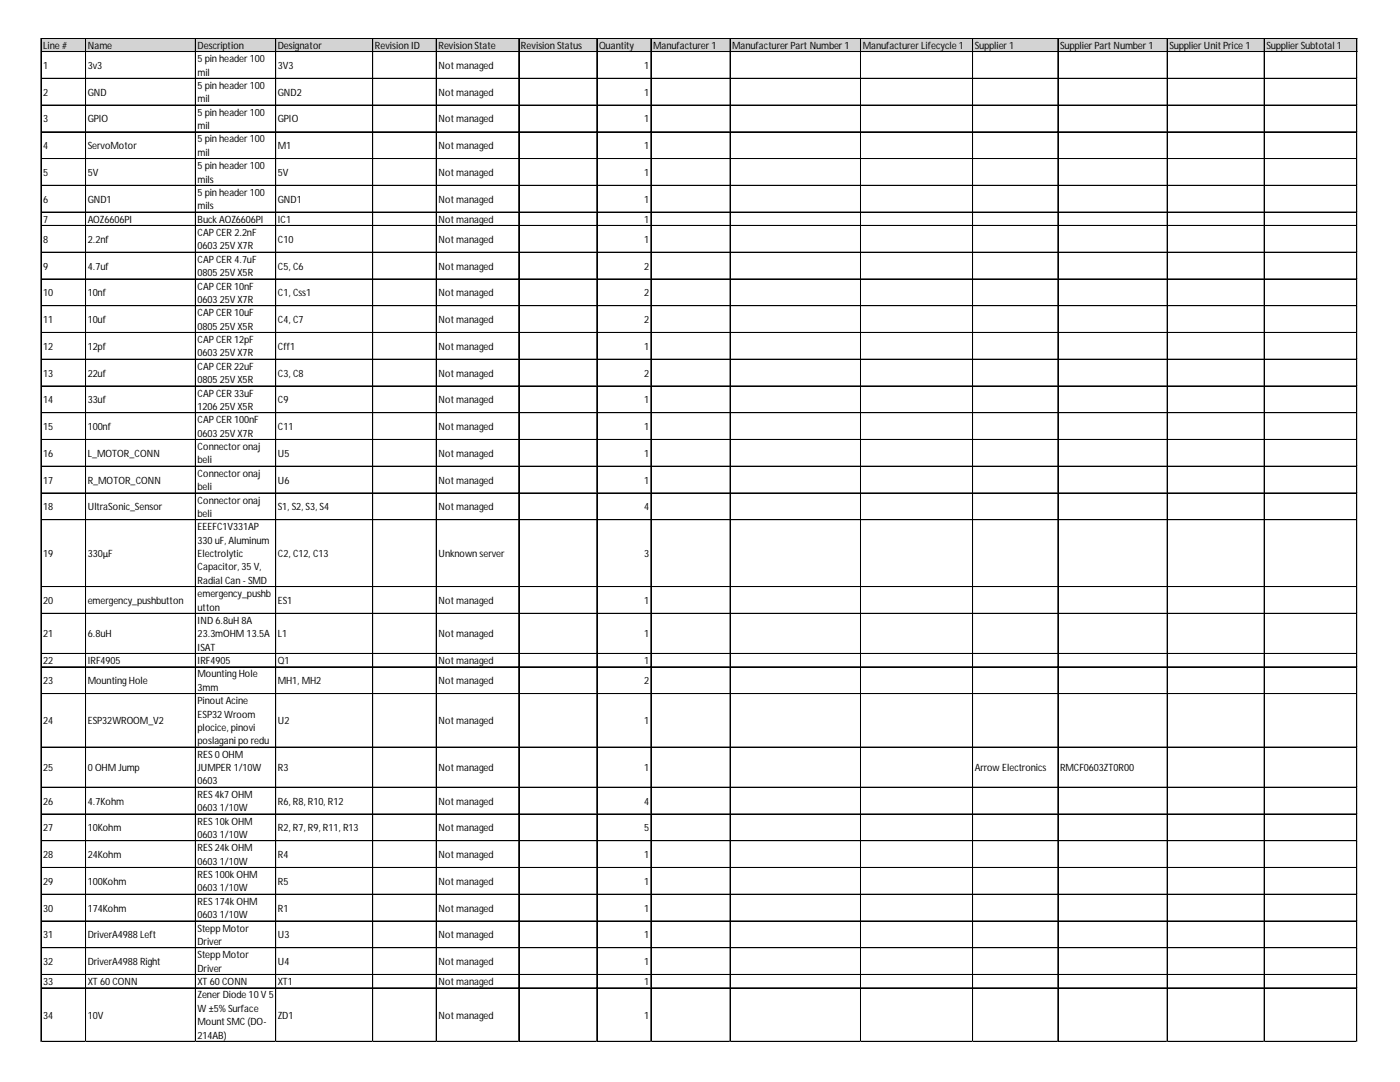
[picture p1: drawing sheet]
<svg xmlns="http://www.w3.org/2000/svg" width="279mm" height="216mm" viewBox="0 0 279 216" stroke-linecap="round" stroke-linejoin="round" font-family="sans-serif">
<defs><g id="words">
<g font-size="2">
<text x="8.6" y="9.7">Line #</text>
<text x="17.5" y="9.7">Name</text>
<text x="39.4" y="9.7">Description</text>
<text x="55.5" y="9.7">Designator</text>
<text x="74.8" y="9.7">Revision ID</text>
<text x="87.5" y="9.7">Revision State</text>
<text x="104" y="9.7">Revision Status</text>
<text x="119.5" y="9.7">Quantity</text>
<text x="130.3" y="9.7">Manufacturer1</text>
<text x="146.1" y="9.7">ManufacturerPart Number1</text>
<text x="172.2" y="9.7">Manufacturer Lifecycle 1</text>
<text x="194.5" y="9.7">Supplier1</text>
<text x="211.6" y="9.7">SupplierPart Number1</text>
<text x="233.4" y="9.7">Supplier Unit Price 1</text>
<text x="252.7" y="9.7">SupplierSubtotal 1</text>
<text x="8.6" y="13.7">1</text>
<text x="17.5" y="13.7">3v3</text>
<text x="39.4" y="12.4">5 pin header100</text>
<text x="39.4" y="15.1">mil</text>
<text x="39.4" y="17.7">5 pin header100</text>
<text x="55.5" y="13.7">3V3</text>
<text x="87.5" y="13.7">Not managed</text>
<text x="128.6" y="13.7">1</text>
<text x="8.6" y="19.1">2</text>
<text x="17.5" y="19.1">GND</text>
<text x="39.4" y="20.4">mil</text>
<text x="39.4" y="23.1">5 pin header100</text>
<text x="55.5" y="19.1">GND2</text>
<text x="87.5" y="19.1">Not managed</text>
<text x="128.6" y="19.1">1</text>
<text x="8.6" y="24.4">3</text>
<text x="8.6" y="29.8">4</text>
<text x="17.5" y="24.4">GPIO</text>
<text x="17.5" y="29.8">ServoMotor</text>
<text x="39.4" y="25.8">mil</text>
<text x="39.4" y="28.4">5 pin header100</text>
<text x="55.5" y="24.4">GPIO</text>
<text x="55.5" y="29.8">M1</text>
<text x="87.5" y="24.4">Not managed</text>
<text x="87.5" y="29.8">Not managed</text>
<text x="128.6" y="24.4">1</text>
<text x="128.6" y="29.8">1</text>
<text x="8.6" y="35.1">5</text>
<text x="17.5" y="35.1">5V</text>
<text x="39.4" y="31.1">mil</text>
<text x="39.4" y="33.8">5 pin header100</text>
<text x="55.5" y="35.1">5V</text>
<text x="87.5" y="35.1">Not managed</text>
<text x="128.6" y="35.1">1</text>
<text x="8.6" y="40.4">6</text>
<text x="17.5" y="40.4">GND1</text>
<text x="39.4" y="36.4">mils</text>
<text x="39.4" y="39.1">5 pin header100</text>
<text x="39.4" y="41.8">mils</text>
<text x="55.5" y="40.4">GND1</text>
<text x="87.5" y="40.4">Not managed</text>
<text x="128.6" y="40.4">1</text>
<text x="8.6" y="44.4">7</text>
<text x="17.5" y="44.4">AOZ6606PI</text>
<text x="39.4" y="44.4">BuckAOZ6606PI</text>
<text x="39.4" y="47.1">CAPCER 2.2nF</text>
<text x="55.5" y="44.4">IC1</text>
<text x="87.5" y="44.4">Not managed</text>
<text x="128.6" y="44.4">1</text>
<text x="8.6" y="48.4">8</text>
<text x="8.6" y="53.8">9</text>
<text x="17.5" y="48.4">2.2nf</text>
<text x="17.5" y="53.8">4.7uf</text>
<text x="39.4" y="49.8">0603 25V X7R</text>
<text x="39.4" y="52.4">CAPCER 4.7uF</text>
<text x="55.5" y="48.4">C10</text>
<text x="55.5" y="53.8">C5, C6</text>
<text x="87.5" y="48.4">Not managed</text>
<text x="87.5" y="53.8">Not managed</text>
<text x="128.6" y="48.4">1</text>
<text x="128.6" y="53.8">2</text>
<text x="8.6" y="59.1">10</text>
<text x="17.5" y="59.1">10nf</text>
<text x="39.4" y="55.1">0805 25V X5R</text>
<text x="39.4" y="57.8">CAPCER 10nF</text>
<text x="55.5" y="59.1">C1, Css1</text>
<text x="87.5" y="59.1">Not managed</text>
<text x="128.6" y="59.1">2</text>
<text x="8.6" y="64.5">11</text>
<text x="17.5" y="64.5">10uf</text>
<text x="39.4" y="60.5">0603 25V X7R</text>
<text x="39.4" y="63.1">CAPCER 10uF</text>
<text x="39.4" y="65.8">0805 25V X5R</text>
<text x="55.5" y="64.5">C4, C7</text>
<text x="87.5" y="64.5">Not managed</text>
<text x="128.6" y="64.5">2</text>
<text x="8.6" y="69.8">12</text>
<text x="17.5" y="69.8">12pf</text>
<text x="39.4" y="68.5">CAPCER 12pF</text>
<text x="39.4" y="71.1">0603 25V X7R</text>
<text x="55.5" y="69.8">Cff1</text>
<text x="87.5" y="69.8">Not managed</text>
<text x="128.6" y="69.8">1</text>
<text x="8.6" y="75.1">13</text>
<text x="17.5" y="75.1">22uf</text>
<text x="39.4" y="73.8">CAPCER 22uF</text>
<text x="39.4" y="76.5">0805 25V X5R</text>
<text x="55.5" y="75.1">C3, C8</text>
<text x="87.5" y="75.1">Not managed</text>
<text x="128.6" y="75.1">2</text>
<text x="8.6" y="80.5">14</text>
<text x="17.5" y="80.5">33uf</text>
<text x="39.4" y="79.1">CAPCER 33uF</text>
<text x="39.4" y="81.8">1206 25V X5R</text>
<text x="55.5" y="80.5">C9</text>
<text x="87.5" y="80.5">Not managed</text>
<text x="128.6" y="80.5">1</text>
<text x="8.6" y="85.8">15</text>
<text x="17.5" y="85.8">100nf</text>
<text x="39.4" y="84.5">CAPCER 100nF</text>
<text x="39.4" y="87.1">0603 25V X7R</text>
<text x="39.4" y="89.8">Connectoronaj</text>
<text x="55.5" y="85.8">C11</text>
<text x="87.5" y="85.8">Not managed</text>
<text x="128.6" y="85.8">1</text>
<text x="8.6" y="91.1">16</text>
<text x="17.5" y="91.1">L_MOTOR_CONN</text>
<text x="39.4" y="92.5">beli</text>
<text x="39.4" y="95.1">Connectoronaj</text>
<text x="55.5" y="91.1">U5</text>
<text x="87.5" y="91.1">Not managed</text>
<text x="128.6" y="91.1">1</text>
<text x="8.6" y="96.5">17</text>
<text x="8.6" y="101.8">18</text>
<text x="17.5" y="96.5">R_MOTOR_CONN</text>
<text x="17.5" y="101.8">UltraSonic_Sensor</text>
<text x="39.4" y="97.8">beli</text>
<text x="39.4" y="100.5">Connectoronaj</text>
<text x="55.5" y="96.5">U6</text>
<text x="55.5" y="101.8">S1, S2, S3, S4</text>
<text x="87.5" y="96.5">Not managed</text>
<text x="87.5" y="101.8">Not managed</text>
<text x="128.6" y="96.5">1</text>
<text x="128.6" y="101.8">4</text>
<text x="39.4" y="103.2">beli</text>
<text x="39.4" y="105.8">EEEFC1V331AP</text>
<text x="8.6" y="111.2">19</text>
<text x="17.5" y="111.2">330µF</text>
<text x="39.4" y="108.5">330 uF, Aluminum</text>
<text x="39.4" y="111.2">Electrolytic</text>
<text x="39.4" y="113.8">Capacitor, 35 V,</text>
<text x="55.5" y="111.2">C2, C12, C13</text>
<text x="87.5" y="111.2">Unknown server</text>
<text x="128.6" y="111.2">3</text>
<text x="39.4" y="116.5">Radial Can - SMD</text>
<text x="39.4" y="119.2">emergency_pushb</text>
<text x="8.6" y="120.5">20</text>
<text x="17.5" y="120.5">emergency_pushbutton</text>
<text x="39.4" y="121.8">utton</text>
<text x="39.4" y="124.5">IND 6.8uH 8A</text>
<text x="55.5" y="120.5">ES1</text>
<text x="87.5" y="120.5">Not managed</text>
<text x="128.6" y="120.5">1</text>
<text x="8.6" y="127.2">21</text>
<text x="17.5" y="127.2">6.8uH</text>
<text x="39.4" y="127.2">23.3mOHM 13.5A</text>
<text x="39.4" y="129.8">ISAT</text>
<text x="55.5" y="127.2">L1</text>
<text x="87.5" y="127.2">Not managed</text>
<text x="128.6" y="127.2">1</text>
<text x="8.6" y="132.5">22</text>
<text x="8.6" y="136.5">23</text>
<text x="17.5" y="132.5">IRF4905</text>
<text x="17.5" y="136.5">MountingHole</text>
<text x="39.4" y="132.5">IRF4905</text>
<text x="39.4" y="135.2">MountingHole</text>
<text x="39.4" y="137.9">3mm</text>
<text x="55.5" y="132.5">Q1</text>
<text x="55.5" y="136.5">MH1, MH2</text>
<text x="87.5" y="132.5">Not managed</text>
<text x="87.5" y="136.5">Not managed</text>
<text x="128.6" y="132.5">1</text>
<text x="128.6" y="136.5">2</text>
<text x="39.4" y="140.5">Pinout Acine</text>
<text x="39.4" y="143.2">ESP32 Wroom</text>
<text x="8.6" y="144.5">24</text>
<text x="17.5" y="144.5">ESP32WROOM_V2</text>
<text x="39.4" y="145.9">plocice, pinovi</text>
<text x="39.4" y="148.5">poslagani po redu</text>
<text x="55.5" y="144.5">U2</text>
<text x="87.5" y="144.5">Not managed</text>
<text x="128.6" y="144.5">1</text>
<text x="8.6" y="153.9">25</text>
<text x="17.5" y="153.9">0 OHM Jump</text>
<text x="39.4" y="151.2">RES0 OHM</text>
<text x="39.4" y="153.9">JUMPER 1/10W</text>
<text x="55.5" y="153.9">R3</text>
<text x="87.5" y="153.9">Not managed</text>
<text x="128.6" y="153.9">1</text>
<text x="194.5" y="153.9">Arrow Electronics</text>
<text x="211.6" y="153.9">RMCF0603ZT0R00</text>
<text x="8.6" y="160.5">26</text>
<text x="17.5" y="160.5">4.7Kohm</text>
<text x="39.4" y="156.5">0603</text>
<text x="39.4" y="159.2">RES4k7 OHM</text>
<text x="39.4" y="161.9">0603 1/10W</text>
<text x="55.5" y="160.5">R6, R8, R10, R12</text>
<text x="87.5" y="160.5">Not managed</text>
<text x="128.6" y="160.5">4</text>
<text x="8.6" y="165.9">27</text>
<text x="17.5" y="165.9">10Kohm</text>
<text x="39.4" y="164.5">RES10kOHM</text>
<text x="39.4" y="167.2">0603 1/10W</text>
<text x="55.5" y="165.9">R2, R7, R9, R11, R13</text>
<text x="87.5" y="165.9">Not managed</text>
<text x="128.6" y="165.9">5</text>
<text x="8.6" y="171.2">28</text>
<text x="17.5" y="171.2">24Kohm</text>
<text x="39.4" y="169.9">RES24kOHM</text>
<text x="39.4" y="172.5">0603 1/10W</text>
<text x="55.5" y="171.2">R4</text>
<text x="87.5" y="171.2">Not managed</text>
<text x="128.6" y="171.2">1</text>
<text x="8.6" y="176.5">29</text>
<text x="17.5" y="176.5">100Kohm</text>
<text x="39.4" y="175.2">RES100kOHM</text>
<text x="39.4" y="177.9">0603 1/10W</text>
<text x="55.5" y="176.5">R5</text>
<text x="87.5" y="176.5">Not managed</text>
<text x="128.6" y="176.5">1</text>
<text x="8.6" y="181.9">30</text>
<text x="17.5" y="181.9">174Kohm</text>
<text x="39.4" y="180.6">RES174kOHM</text>
<text x="39.4" y="183.2">0603 1/10W</text>
<text x="39.4" y="185.9">Stepp Motor</text>
<text x="55.5" y="181.9">R1</text>
<text x="87.5" y="181.9">Not managed</text>
<text x="128.6" y="181.9">1</text>
<text x="8.6" y="187.2">31</text>
<text x="17.5" y="187.2">DriverA4988 Left</text>
<text x="39.4" y="188.6">Driver</text>
<text x="39.4" y="191.2">Stepp Motor</text>
<text x="55.5" y="187.2">U3</text>
<text x="87.5" y="187.2">Not managed</text>
<text x="128.6" y="187.2">1</text>
<text x="8.6" y="192.6">32</text>
<text x="8.6" y="196.6">33</text>
<text x="17.5" y="192.6">DriverA4988 Right</text>
<text x="17.5" y="196.6">XT 60 CONN</text>
<text x="39.4" y="193.9">Driver</text>
<text x="39.4" y="196.6">XT 60 CONN</text>
<text x="55.5" y="192.6">U4</text>
<text x="55.5" y="196.6">XT1</text>
<text x="87.5" y="192.6">Not managed</text>
<text x="87.5" y="196.6">Not managed</text>
<text x="128.6" y="192.6">1</text>
<text x="128.6" y="196.6">1</text>
<text x="8.6" y="203.2">34</text>
<text x="17.5" y="203.2">10V</text>
<text x="39.4" y="199.2">ZenerDiode 10 V 5</text>
<text x="39.4" y="201.9">W±5% Surface</text>
<text x="55.5" y="203.2">ZD1</text>
<text x="87.5" y="203.2">Not managed</text>
<text x="128.6" y="203.2">1</text>
<text x="39.4" y="204.6">Mount SMC(DO-</text>
<text x="39.4" y="207.2">214AB)</text>
</g>
</g></defs>
<path d="M8.2 7.7h262.7v2.7h-262.7z" fill="#d3d3d3"/>
<g fill="none" stroke="#000" stroke-width=".2">
<path d="M8.2 7.6v200.3M8.3 7.6h262.6M8.3 7.7h262.6M8.3 10.3h262.6M8.3 15.6h262.6M8.3 15.7h262.6M17.1 7.7v200.2M39 7.7v200.2M55 7.7v200.2M55.1 7.7v200.2M74.4 7.7v200.2M87.1 7.7v200.2"/>
<path d="M103.5 7.7v200.2M103.6 7.7v200.2M119.1 7.7v200.2M119.2 7.7v200.2M129.9 7.7v200.2M145.7 7.7v200.2M171.7 7.7v200.2M171.8 7.7v200.2M194.1 7.7v200.2M194.2 7.7v200.2M211.1 7.7v200.2M211.2 7.7v200.2"/>
<path d="M232.9 7.7v200.2M233 7.7v200.2M252.3 7.7v200.2M270.8 7.7v200.2M8.3 21h262.6M8.3 26.3h262.6M8.3 26.4h262.6M8.3 31.6h262.6M8.3 31.7h262.6M8.3 37h262.6M8.3 42.3h262.6M8.3 42.4h262.6"/>
<path d="M8.3 45h262.6M8.3 50.3h262.6M8.3 50.4h262.6M8.3 55.7h262.6M8.3 61h262.6M8.3 66.3h262.6M8.3 66.4h262.6M8.3 71.7h262.6M8.3 77h262.6M8.3 77.1h262.6M8.3 82.3h262.6M8.3 82.4h262.6"/>
<path d="M8.3 87.7h262.6M8.3 93h262.6M8.3 93.1h262.6M8.3 98.4h262.6M8.3 103.7h262.6M8.3 103.8h262.6M8.3 117h262.6M8.3 117.1h262.6M8.3 122.4h262.6M8.3 130.4h262.6M8.3 133.1h262.6M8.3 138.4h262.6"/>
<path d="M8.3 149.1h262.6M8.3 157.1h262.6M8.3 162.4h262.6M8.3 162.5h262.6M8.3 167.7h262.6M8.3 167.8h262.6M8.3 173.1h262.6M8.3 178.4h262.6M8.3 178.5h262.6M8.3 183.8h262.6M8.3 189.1h262.6M8.3 189.2h262.6"/>
<path d="M8.3 194.4h262.6M8.3 194.5h262.6M8.3 197.1h262.6M8.3 197.2h262.6M8.3 207.8h262.6"/>
</g>
<path d="M8.2 207.9h.1" fill="none" stroke="#d4d4d4" stroke-width=".2"/>
<path d="M8.2 207.9h.1z" fill="#d4d4d4"/>
<path d="M17.1 207.9h.1" fill="none" stroke="#d4d4d4" stroke-width=".2"/>
<path d="M17.1 207.9h.1z" fill="#d4d4d4"/>
<path d="M39 207.9h.1" fill="none" stroke="#d4d4d4" stroke-width=".2"/>
<path d="M39 207.9h.1z" fill="#d4d4d4"/>
<path d="M55 207.9h.1" fill="none" stroke="#d4d4d4" stroke-width=".2"/>
<path d="M55 207.9h.1z" fill="#d4d4d4"/>
<path d="M74.4 207.9h.1" fill="none" stroke="#d4d4d4" stroke-width=".2"/>
<path d="M74.4 207.9h.1z" fill="#d4d4d4"/>
<path d="M87.1 207.9h.1" fill="none" stroke="#d4d4d4" stroke-width=".2"/>
<path d="M87.1 207.9h.1z" fill="#d4d4d4"/>
<path d="M103.5 207.9h.1" fill="none" stroke="#d4d4d4" stroke-width=".2"/>
<path d="M103.5 207.9h.1z" fill="#d4d4d4"/>
<path d="M119.1 207.9h.1" fill="none" stroke="#d4d4d4" stroke-width=".2"/>
<path d="M119.1 207.9h.1z" fill="#d4d4d4"/>
<path d="M129.9 207.9h.1" fill="none" stroke="#d4d4d4" stroke-width=".2"/>
<path d="M129.9 207.9h.1z" fill="#d4d4d4"/>
<path d="M145.7 207.9h.1" fill="none" stroke="#d4d4d4" stroke-width=".2"/>
<path d="M145.7 207.9h.1z" fill="#d4d4d4"/>
<path d="M171.7 207.9h.1" fill="none" stroke="#d4d4d4" stroke-width=".2"/>
<path d="M171.7 207.9h.1z" fill="#d4d4d4"/>
<path d="M194.1 207.9h.1" fill="none" stroke="#d4d4d4" stroke-width=".2"/>
<path d="M194.1 207.9h.1z" fill="#d4d4d4"/>
<path d="M211.1 207.9h.1" fill="none" stroke="#d4d4d4" stroke-width=".2"/>
<path d="M211.1 207.9h.1z" fill="#d4d4d4"/>
<path d="M232.9 207.9h.1" fill="none" stroke="#d4d4d4" stroke-width=".2"/>
<path d="M232.9 207.9h.1z" fill="#d4d4d4"/>
<path d="M252.3 207.9h.1" fill="none" stroke="#d4d4d4" stroke-width=".2"/>
<path d="M252.3 207.9h.1z" fill="#d4d4d4"/>
<path d="M270.8 207.9h.1" fill="none" stroke="#d4d4d4" stroke-width=".2"/>
<path d="M270.8 207.9h.1z" fill="#d4d4d4"/>
<path d="M270.9 15.6h.1" fill="none" stroke="#d4d4d4" stroke-width=".2"/>
<path d="M270.9 15.6v.1z" fill="#d4d4d4"/>
<path d="M270.9 21h.1" fill="none" stroke="#d4d4d4" stroke-width=".2"/>
<path d="M270.9 21v.1z" fill="#d4d4d4"/>
<path d="M270.9 26.3h.1" fill="none" stroke="#d4d4d4" stroke-width=".2"/>
<path d="M270.9 26.3v.1z" fill="#d4d4d4"/>
<path d="M270.9 31.6h.1" fill="none" stroke="#d4d4d4" stroke-width=".2"/>
<path d="M270.9 31.6v.1z" fill="#d4d4d4"/>
<path d="M270.9 37h.1" fill="none" stroke="#d4d4d4" stroke-width=".2"/>
<path d="M270.9 37v.1z" fill="#d4d4d4"/>
<path d="M270.9 42.3h.1" fill="none" stroke="#d4d4d4" stroke-width=".2"/>
<path d="M270.9 42.3v.1z" fill="#d4d4d4"/>
<path d="M270.9 45h.1" fill="none" stroke="#d4d4d4" stroke-width=".2"/>
<path d="M270.9 45v.1z" fill="#d4d4d4"/>
<path d="M270.9 50.3h.1" fill="none" stroke="#d4d4d4" stroke-width=".2"/>
<path d="M270.9 50.3v.1z" fill="#d4d4d4"/>
<path d="M270.9 55.7h.1" fill="none" stroke="#d4d4d4" stroke-width=".2"/>
<path d="M270.9 55.7v.1z" fill="#d4d4d4"/>
<path d="M270.9 61h.1" fill="none" stroke="#d4d4d4" stroke-width=".2"/>
<path d="M270.9 61v.1z" fill="#d4d4d4"/>
<path d="M270.9 66.3h.1" fill="none" stroke="#d4d4d4" stroke-width=".2"/>
<path d="M270.9 66.3v.1z" fill="#d4d4d4"/>
<path d="M270.9 71.7h.1" fill="none" stroke="#d4d4d4" stroke-width=".2"/>
<path d="M270.9 71.7v.1z" fill="#d4d4d4"/>
<path d="M270.9 77h.1" fill="none" stroke="#d4d4d4" stroke-width=".2"/>
<path d="M270.9 77v.1z" fill="#d4d4d4"/>
<path d="M270.9 82.3h.1" fill="none" stroke="#d4d4d4" stroke-width=".2"/>
<path d="M270.9 82.3v.2z" fill="#d4d4d4"/>
<path d="M270.9 87.7h.1" fill="none" stroke="#d4d4d4" stroke-width=".2"/>
<path d="M270.9 87.7v.1z" fill="#d4d4d4"/>
<path d="M270.9 93h.1" fill="none" stroke="#d4d4d4" stroke-width=".2"/>
<path d="M270.9 93v.1z" fill="#d4d4d4"/>
<path d="M270.9 98.4h.1" fill="none" stroke="#d4d4d4" stroke-width=".2"/>
<path d="M270.9 98.4v.1z" fill="#d4d4d4"/>
<path d="M270.9 103.7h.1" fill="none" stroke="#d4d4d4" stroke-width=".2"/>
<path d="M270.9 103.7v.1z" fill="#d4d4d4"/>
<path d="M270.9 117h.1" fill="none" stroke="#d4d4d4" stroke-width=".2"/>
<path d="M270.9 117v.2z" fill="#d4d4d4"/>
<path d="M270.9 122.4h.1" fill="none" stroke="#d4d4d4" stroke-width=".2"/>
<path d="M270.9 122.4v.1z" fill="#d4d4d4"/>
<path d="M270.9 130.4h.1" fill="none" stroke="#d4d4d4" stroke-width=".2"/>
<path d="M270.9 130.4v.1z" fill="#d4d4d4"/>
<path d="M270.9 133.1h.1" fill="none" stroke="#d4d4d4" stroke-width=".2"/>
<path d="M270.9 133.1v.1z" fill="#d4d4d4"/>
<path d="M270.9 138.4h.1" fill="none" stroke="#d4d4d4" stroke-width=".2"/>
<path d="M270.9 138.4v.1z" fill="#d4d4d4"/>
<path d="M270.9 149.1h.1" fill="none" stroke="#d4d4d4" stroke-width=".2"/>
<path d="M270.9 149.1v.1z" fill="#d4d4d4"/>
<path d="M270.9 157.1h.1" fill="none" stroke="#d4d4d4" stroke-width=".2"/>
<path d="M270.9 157.1v.1z" fill="#d4d4d4"/>
<path d="M270.9 162.4h.1" fill="none" stroke="#d4d4d4" stroke-width=".2"/>
<path d="M270.9 162.4v.1z" fill="#d4d4d4"/>
<path d="M270.9 167.7h.1" fill="none" stroke="#d4d4d4" stroke-width=".2"/>
<path d="M270.9 167.7v.2z" fill="#d4d4d4"/>
<path d="M270.9 173.1h.1" fill="none" stroke="#d4d4d4" stroke-width=".2"/>
<path d="M270.9 173.1v.1z" fill="#d4d4d4"/>
<path d="M270.9 178.4h.1" fill="none" stroke="#d4d4d4" stroke-width=".2"/>
<path d="M270.9 178.4v.1z" fill="#d4d4d4"/>
<path d="M270.9 183.8h.1" fill="none" stroke="#d4d4d4" stroke-width=".2"/>
<path d="M270.9 183.8v.1z" fill="#d4d4d4"/>
<path d="M270.9 189.1h.1" fill="none" stroke="#d4d4d4" stroke-width=".2"/>
<path d="M270.9 189.1v.1z" fill="#d4d4d4"/>
<path d="M270.9 194.4h.1" fill="none" stroke="#d4d4d4" stroke-width=".2"/>
<path d="M270.9 194.4v.1z" fill="#d4d4d4"/>
<path d="M270.9 197.1h.1" fill="none" stroke="#d4d4d4" stroke-width=".2"/>
<path d="M270.9 197.1v.1z" fill="#d4d4d4"/>
<path d="M270.9 207.8h.1" fill="none" stroke="#d4d4d4" stroke-width=".2"/>
<path d="M270.9 207.8v.1z" fill="#d4d4d4"/>
<use href="#words"/>
</svg>
